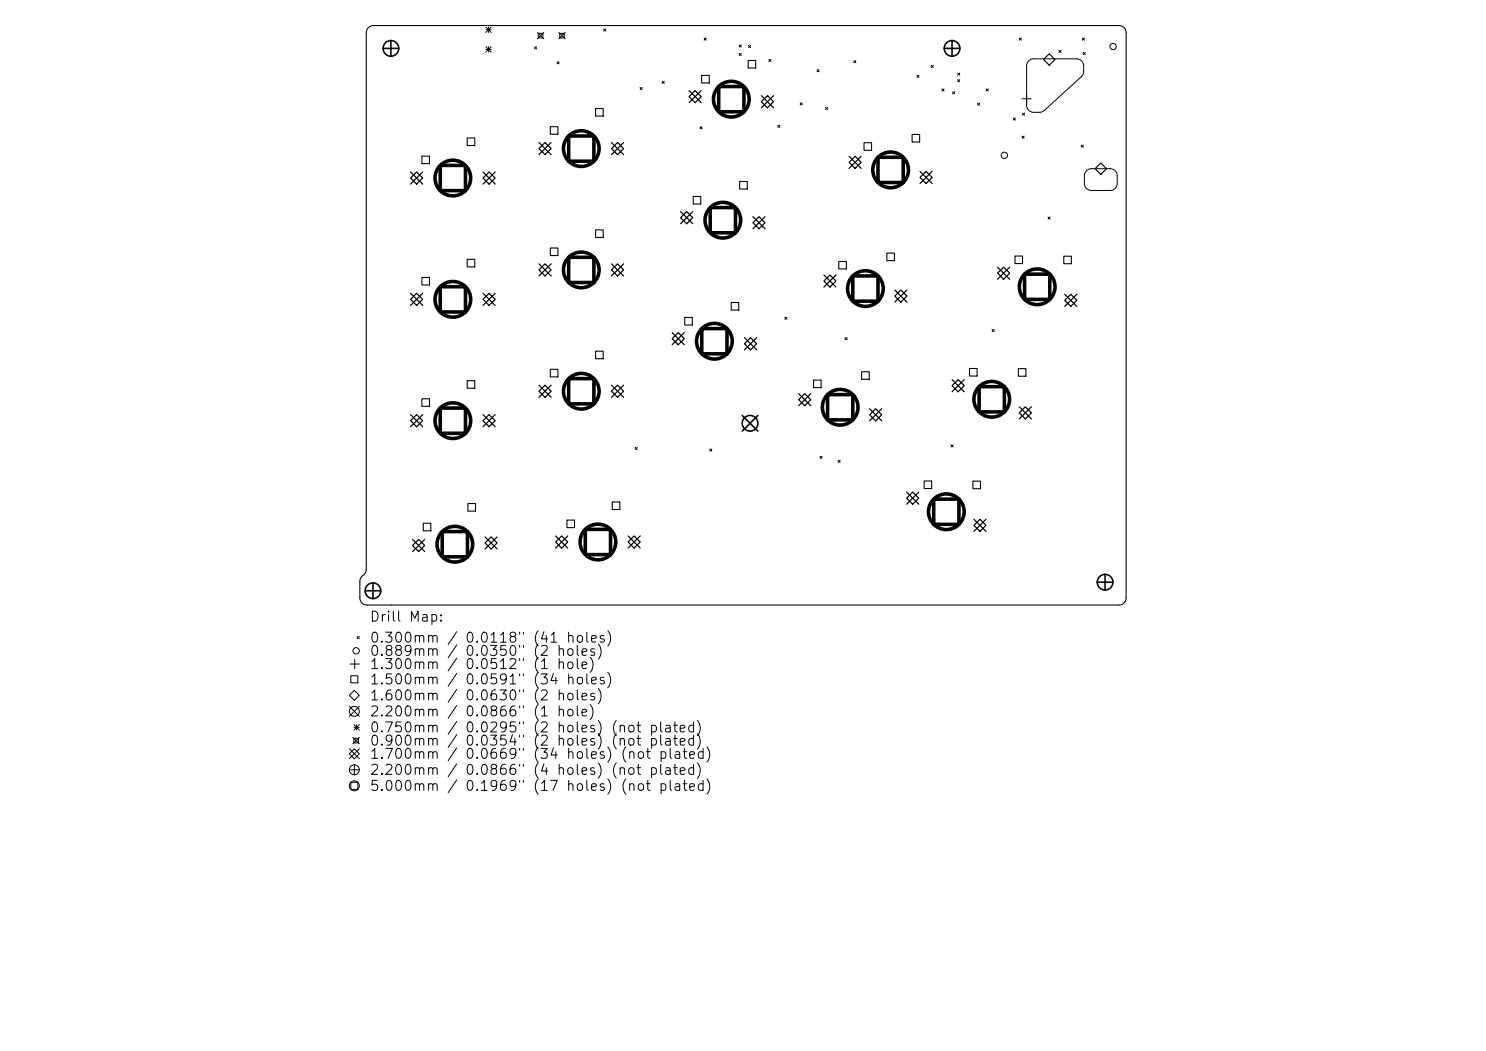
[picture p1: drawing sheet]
<svg xmlns="http://www.w3.org/2000/svg" width="297mm" height="210mm" viewBox="0 0 297 210" stroke-linecap="round" stroke-linejoin="round" font-family="sans-serif">
<defs><g id="words">
<g font-size="2">
<text x="73.8" y="124.7">Drill Map:</text>
<text x="73.8" y="128.9">0.300mm / 0.0118&quot; (41 holes)</text>
<text x="73.8" y="131.6">0.889mm</text>
<text x="92.8" y="131.6">0.0350&quot; (2</text>
<text x="73.8" y="134.2">1.300mm</text>
<text x="73.8" y="137.3">1.500mm / 0.0591&quot; (34 holes)</text>
<text x="92.8" y="134.2">0.0512&quot; (1 hole)</text>
<text x="73.8" y="140.5">1.600mm / 0.0630&quot; (2</text>
<text x="73.8" y="143.7">2.200mm / 0.0866&quot; (1 hole)</text>
<text x="73.8" y="146.9">0.750mm / 0.0295&quot; (2 holes) (not plated)</text>
<text x="73.8" y="149.5">0.900mm / 0.0354&quot; (2 holes) (not plated)</text>
<text x="73.8" y="152.1">1.700mm / 0.0669&quot; (34 holes) (not plated)</text>
<text x="73.8" y="155.3">2.200mm / 0.0866&quot; (4 holes) (not plated)</text>
<text x="73.8" y="158.5">5.000mm / 0.1969&quot; (17 holes) (not plated)</text>
</g>
</g></defs>
<g fill="none" stroke="#000" stroke-width=".21">
<path d="M73.6 5.5l.4-.3 .6-.1h149.1a1.43 1.43 0 0 1 1.4 1.4v113a1.43 1.43 0 0 1-1.4 1.4h-150.3a1.43 1.43 0 0 1-1.5-1.4v-3.3a1.93 1.93 0 0 1 1-1.6l.3-.8v-107.3l.1-.5zM140.2 15.1h1.6v1.5h-1.6zM149.5 12.1h1.5v1.5h-1.5zM84.3 31.2h1.5v1.5h-1.5zM93.4 27.6h1.5v1.5h-1.5zM110 25.3h1.5v1.5h-1.5zM119 21.7h1.6v1.5h-1.6zM138.5 39.2h1.6v1.6h-1.6zM147.8 36.3h1.5v1.5h-1.5zM172.7 28.5h1.5v1.5h-1.5zM182.3 26.9h1.5v1.5h-1.5zM84.3 55.4h1.5v1.5h-1.5z"/>
<path d="M93.4 51.8h1.5v1.5h-1.5zM110 49.6h1.5v1.5h-1.5zM119 45.9h1.6v1.5h-1.6zM167.6 52.2h1.6v1.5h-1.6zM177.3 50.6h1.5v1.5h-1.5zM202.9 51.2h1.5v1.5h-1.5zM212.6 51.2h1.5v1.5h-1.5zM84.3 79.7h1.5v1.5h-1.5zM93.4 76.1h1.5v1.5h-1.5zM110 73.8h1.5v1.5h-1.5zM119 70.2h1.6v1.5h-1.6zM136.9 63.4h1.5v1.5h-1.5z"/>
<path d="M146.1 60.5h1.6v1.5h-1.6zM162.6 75.9h1.5v1.6h-1.5zM172.2 74.3h1.5v1.5h-1.5zM193.8 73.6h1.5v1.5h-1.5zM203.5 73.7h1.5v1.5h-1.5zM184.7 96.1h1.5v1.5h-1.5zM194.5 96.1h1.5v1.6h-1.5zM84.6 104.6h1.5v1.5h-1.5zM93.5 100.6h1.5v1.5h-1.5zM113.3 103.9h1.5v1.5h-1.5zM122.4 100.3h1.5v1.5h-1.5z"/>
</g>
<g fill="none" stroke="#000" stroke-width=".2">
<path d="M97.1 5.4l1.1 1.1M97.1 5.9h1.1M97.1 9.3l1.1 1.1M97.1 9.9h1.1M97.6 5.4v1.1M97.6 9.3v1.1M98.2 5.4l-1.1 1.1M98.2 9.3l-1.1 1.1M106.8 9.3l.5 .5M107.3 9.3l-.5 .5M107.4 6.5l1.3 1.3M107.6 6.7h.9v.9h-.9z"/>
<path d="M108.7 6.5l-1.3 1.3M111.3 12.3l.5 .5M111.7 6.5l1.3 1.3M111.8 12.3l-.5 .5M111.9 6.7h.9v.9h-.9zM113 6.5l-1.3 1.3M120.7 5.8l.4 .4M121.1 5.8l-.4 .4M127.9 17.5l.5 .4M128.4 17.5l-.5 .4M132.3 16.3l.5 .4M132.8 16.3l-.5 .4"/>
<path d="M140.7 7.6l.4 .4M141.1 7.6l-.4 .4M147.7 10.7l.5 .4M147.7 9l.5 .4M148.2 10.7l-.5 .4M148.2 9l-.5 .4M149.6 9.1l.4 .4M150 9.1l-.4 .4M153.7 11.9l.4 .4M154.1 11.9l-.4 .4M163.3 13.9l.4 .4M163.7 13.9l-.4 .4"/>
<path d="M170.6 12.1l.5 .4M171.1 12.1l-.5 .4M183.3 15.1l.4 .4M183.7 15.1l-.4 .4M186.1 13.1l.4 .4M186.5 13.1l-.4 .4M188.3 17.8l.4 .4M188.7 17.8l-.4 .4M190.4 18.3l.4 .5M190.8 18.3l-.4 .5M191.4 15.9l.4 .4M191.4 14.6l.4 .4"/>
<path d="M191.8 15.9l-.4 .4M191.8 14.6l-.4 .4M197.1 17.8l.4 .4M197.5 17.8l-.4 .4M203.7 7.6l.4 .4M204.1 7.6l-.4 .4M204.3 19.7h1.8M205.6 12.2l.9-.4h8.7a1.43 1.43 0 0 1 1.4 1.4v1.4l-.5 .7-7.5 6.9-.7 .2h-1.3a1.43 1.43 0 0 1-1.4-1.4v-7.9zM211.6 10.1l.5 .4M212.1 10.1l-.5 .4M216.3 7.6l.4 .4M216.5 10.5l.4 .4"/>
<path d="M216.7 7.6l-.4 .4M216.9 10.5l-.4 .4M139.9 25.3l.4 .4M140.3 25.3l-.4 .4M155.5 25l.4 .5M155.9 25l-.4 .5M159.9 20.5l.4 .5M160.3 20.5l-.4 .5M165 21.5l.4 .4M165.4 21.5l-.4 .4M195.4 20.6l.4 .4M195.8 20.6l-.4 .4"/>
<path d="M202.5 23.6l.5 .4M203 23.6l-.5 .4M204.3 27.2l.4 .4M204.4 22.6l.4 .4M204.7 27.2l-.4 .4M204.8 22.6l-.4 .4M216.1 29l.4 .4M216.5 29l-.4 .4M217.2 34.1l.8-.4h3.9a1.43 1.43 0 0 1 1.4 1.4v1.5a1.43 1.43 0 0 1-1.4 1.5h-3.7a1.43 1.43 0 0 1-1.5-1.5l.1-1.7zM209.5 43.4l.4 .4M209.9 43.4l-.4 .4M156.9 63.4l.4 .4"/>
<path d="M157.3 63.4l-.4 .4M168.9 67.5l.4 .4M169.3 67.5l-.4 .4M198.3 65.8l.4 .5M198.7 65.8l-.4 .5M127 89.4l.4 .4M127.4 89.4l-.4 .4M141.8 89.7l.5 .4M142.3 89.7l-.5 .4M163.9 91.2l.4 .4M164.3 91.2l-.4 .4M167.5 92l.4 .4"/>
<path d="M167.9 92l-.4 .4M190.1 88.9l.4 .4M190.5 88.9l-.4 .4M70 132.7h1.8M70.1 135h1.4v1.4h-1.4zM70.8 137.9l1 1-1 1-1-1zM70.9 131.8v1.8M71.4 127.2l.4 .4M71.8 127.2l-.4 .4M69.8 150.6l1-1 1 1-1 1zM69.8 141.1l2 2M69.8 149.6l2 2"/>
<path d="M69.8 153.8h2M70.1 156.3h1.4v1.4h-1.4zM70.5 147.3l1.3 1.3M70.7 147.5h.9v.9h-.9zM70.7 144.8l1.1 1.1M70.7 145.3h1.1M70.8 152.8v2M71.3 144.8v1.1M71.8 141.1l-2 2M71.8 144.8l-1.1 1.1M71.8 147.3l-1.3 1.3M71.8 149.6l-2 2"/>
<circle cx="222.5" cy="9.3" r=".63"/>
<circle cx="200.7" cy="31" r=".63"/>
<circle cx="71.2" cy="130" r=".63"/>
<circle cx="70.8" cy="153.8" r="1"/>
<circle cx="70.8" cy="142.1" r="1"/>
<circle cx="70.8" cy="157" r="1"/>
</g>
<path d="M209.7 10.8l1.2 1.1-1.2 1.1-1.1-1.1zM218.9 33.7l1.1-1.1 1.2 1.1-1.2 1.2z" fill="none" stroke="#000" stroke-width=".23"/>
<g fill="none" stroke="#000" stroke-width=".31">
<path d="M76.6 9.7h3.1M78.1 8.1v3.1M188.7 9.7h3.2M190.3 8.1v3.1M148.3 83l3.2 3.1M151.5 83l-3.2 3.1M73 118h3.1M74.5 116.5v3.1M219.3 116.3h3.1M220.9 114.8v3.1"/>
<circle cx="78.1" cy="9.7" r="1.57"/>
<circle cx="190.3" cy="9.7" r="1.57"/>
<circle cx="149.9" cy="84.6" r="1.57"/>
<circle cx="74.5" cy="118" r="1.57"/>
<circle cx="220.9" cy="116.3" r="1.57"/>
</g>
<g fill="none" stroke="#000" stroke-width=".24">
<path d="M137.7 19.3l1.2-1.2 1.2 1.2-1.2 1.2zM137.7 18.1l2.4 2.4M140.1 18.1l-2.4 2.4M152.2 19.1l2.4 2.4M154.6 19.1l-2.4 2.4M82.1 35.6l1.2-1.2 1.2 1.2-1.2 1.2zM82.1 34.4l2.4 2.4M84.5 34.4l-2.4 2.4M96.5 35.6l1.3-1.2 1.2 1.2-1.2 1.2zM96.5 34.4l2.5 2.4M99 34.4l-2.5 2.4M107.7 28.5l2.4 2.4"/>
<path d="M108.9 28.5l1.2 1.2-1.2 1.2-1.2-1.2zM110.1 28.5l-2.4 2.4M122.2 28.5l2.4 2.4M123.4 28.5l1.2 1.2-1.2 1.2-1.2-1.2zM124.6 28.5l-2.4 2.4M152.2 20.3l1.2-1.2 1.2 1.2-1.2 1.2zM169.7 32.4l1.2-1.2 1.2 1.2-1.2 1.3zM169.7 31.2l2.4 2.5M172.1 31.2l-2.4 2.5M183.9 35.5l1.2-1.3 1.2 1.3-1.2 1.2zM183.9 34.2l2.4 2.5M186.3 34.2l-2.4 2.5"/>
<path d="M82.1 59.8l1.2-1.2 1.2 1.2-1.2 1.2zM82.1 58.6l2.4 2.4M84.5 58.6l-2.4 2.4M96.5 59.8l1.3-1.2 1.2 1.2-1.2 1.2zM96.5 58.6l2.5 2.4M99 58.6l-2.5 2.4M107.7 53.9l1.2-1.2 1.2 1.2-1.2 1.2zM107.7 52.7l2.4 2.4M110.1 52.7l-2.4 2.4M122.2 53.9l1.2-1.2 1.2 1.2-1.2 1.2zM122.2 52.7l2.4 2.4M124.6 52.7l-2.4 2.4"/>
<path d="M136 43.5l1.2-1.2 1.3 1.2-1.3 1.2zM136 42.3l2.5 2.4M138.5 42.3l-2.5 2.4M150.5 44.5l1.2-1.2 1.2 1.2-1.2 1.2zM150.5 43.3l2.4 2.4M152.9 43.3l-2.4 2.4M164.7 56.2l1.2-1.3 1.2 1.3-1.2 1.2zM164.7 54.9l2.4 2.5M167.1 54.9l-2.4 2.5M178.8 59.2l1.3-1.2 1.2 1.2-1.2 1.2zM178.8 58l2.5 2.4M181.3 58l-2.5 2.4"/>
<path d="M199.4 54.6l1.2-1.2 1.2 1.2-1.2 1.2zM199.4 53.4l2.4 2.4M201.8 53.4l-2.4 2.4M212.8 58.8l2.4 2.4M215.2 58.8l-2.4 2.4M107.7 78.2l1.2-1.2 1.2 1.2-1.2 1.2zM107.7 77l2.4 2.4M110.1 77l-2.4 2.4M122.2 78.2l1.2-1.2 1.2 1.2-1.2 1.2zM122.2 77l2.4 2.4M124.6 77l-2.4 2.4M134.3 67.7l1.3-1.2 1.2 1.2-1.2 1.2z"/>
<path d="M134.3 66.5l2.5 2.4M136.8 66.5l-2.5 2.4M148.8 67.5l2.4 2.4M150 67.5l1.2 1.2-1.2 1.2-1.2-1.2zM151.2 67.5l-2.4 2.4M159.6 79.9l1.2-1.2 1.3 1.2-1.3 1.2zM159.6 78.7l2.5 2.4M162.1 78.7l-2.5 2.4M190.3 77.1l1.2-1.2 1.2 1.2-1.2 1.2zM190.3 75.9l2.4 2.4M192.7 75.9l-2.4 2.4M212.8 60l1.2-1.2 1.2 1.2-1.2 1.2z"/>
<path d="M82.1 84.1l1.2-1.3 1.2 1.3-1.2 1.2zM82.1 82.8l2.4 2.5M84.5 82.8l-2.4 2.5M96.5 84.1l1.3-1.3 1.2 1.3-1.2 1.2zM96.5 82.8l2.5 2.5M99 82.8l-2.5 2.5M173.8 81.7l2.4 2.4M175 81.7l1.2 1.2-1.2 1.2-1.2-1.2zM176.2 81.7l-2.4 2.4M181.2 99.5l1.2-1.2 1.2 1.2-1.2 1.3zM181.2 98.3l2.4 2.5M183.6 98.3l-2.4 2.5"/>
<path d="M203.7 82.5l1.2-1.2 1.2 1.2-1.2 1.2zM203.7 81.3l2.4 2.4M206.1 81.3l-2.4 2.4M82.5 109l1.2-1.2 1.2 1.2-1.2 1.2zM82.5 107.8l2.4 2.4M84.9 107.8l-2.4 2.4M96.9 108.5l1.3-1.2 1.2 1.2-1.2 1.2zM96.9 107.3l2.5 2.4M99.4 107.3l-2.5 2.4M111 107.1l2.5 2.4M112.3 107.1l1.2 1.2-1.2 1.2-1.3-1.2zM113.5 107.1l-2.5 2.4"/>
<path d="M125.5 107.1l2.5 2.4M126.7 107.1l1.3 1.2-1.3 1.2-1.2-1.2zM128 107.1l-2.5 2.4M194.6 105l1.3-1.2 1.2 1.2-1.2 1.2zM194.6 103.8l2.5 2.4M197.1 103.8l-2.5 2.4"/>
</g>
<g fill="none" stroke="#000" stroke-width=".71">
<path d="M143.6 17.3h5.1v5h-5.1zM88 33.1h5v5h-5zM113.7 27.2h5v5h-5zM175.5 31.4h5v5.1h-5zM88 57.3h5v5h-5zM113.7 51.4h5v5.1h-5zM142 41.5h5v5h-5zM170.4 55.1h5.1v5.1h-5.1zM204.8 54.8h5v5h-5zM113.7 75.7h5v5h-5zM140.3 65.7h5v5h-5zM165.4 78.9h5v5h-5z"/>
<path d="M195.7 77.3h5v5h-5zM88 81.5h5v5.1h-5zM186.6 99.7h5.1v5.1h-5.1zM88.4 106.2h5v5.1h-5zM117 105.8h5v5h-5z"/>
<circle cx="146.2" cy="19.8" r="3.6"/>
<circle cx="90.5" cy="35.6" r="3.6"/>
<circle cx="116.2" cy="29.7" r="3.6"/>
<circle cx="178" cy="33.9" r="3.6"/>
<circle cx="90.5" cy="59.8" r="3.6"/>
<circle cx="116.2" cy="53.9" r="3.6"/>
<circle cx="144.5" cy="44" r="3.6"/>
<circle cx="173" cy="57.7" r="3.6"/>
<circle cx="207.3" cy="57.3" r="3.6"/>
<circle cx="116.2" cy="78.2" r="3.6"/>
<circle cx="142.8" cy="68.2" r="3.6"/>
<circle cx="198.2" cy="79.8" r="3.6"/>
<circle cx="90.5" cy="84.1" r="3.6"/>
<circle cx="167.9" cy="81.4" r="3.6"/>
<circle cx="90.9" cy="108.7" r="3.6"/>
<circle cx="119.5" cy="108.3" r="3.6"/>
<circle cx="189.1" cy="102.3" r="3.6"/>
</g>
<use href="#words"/>
</svg>
